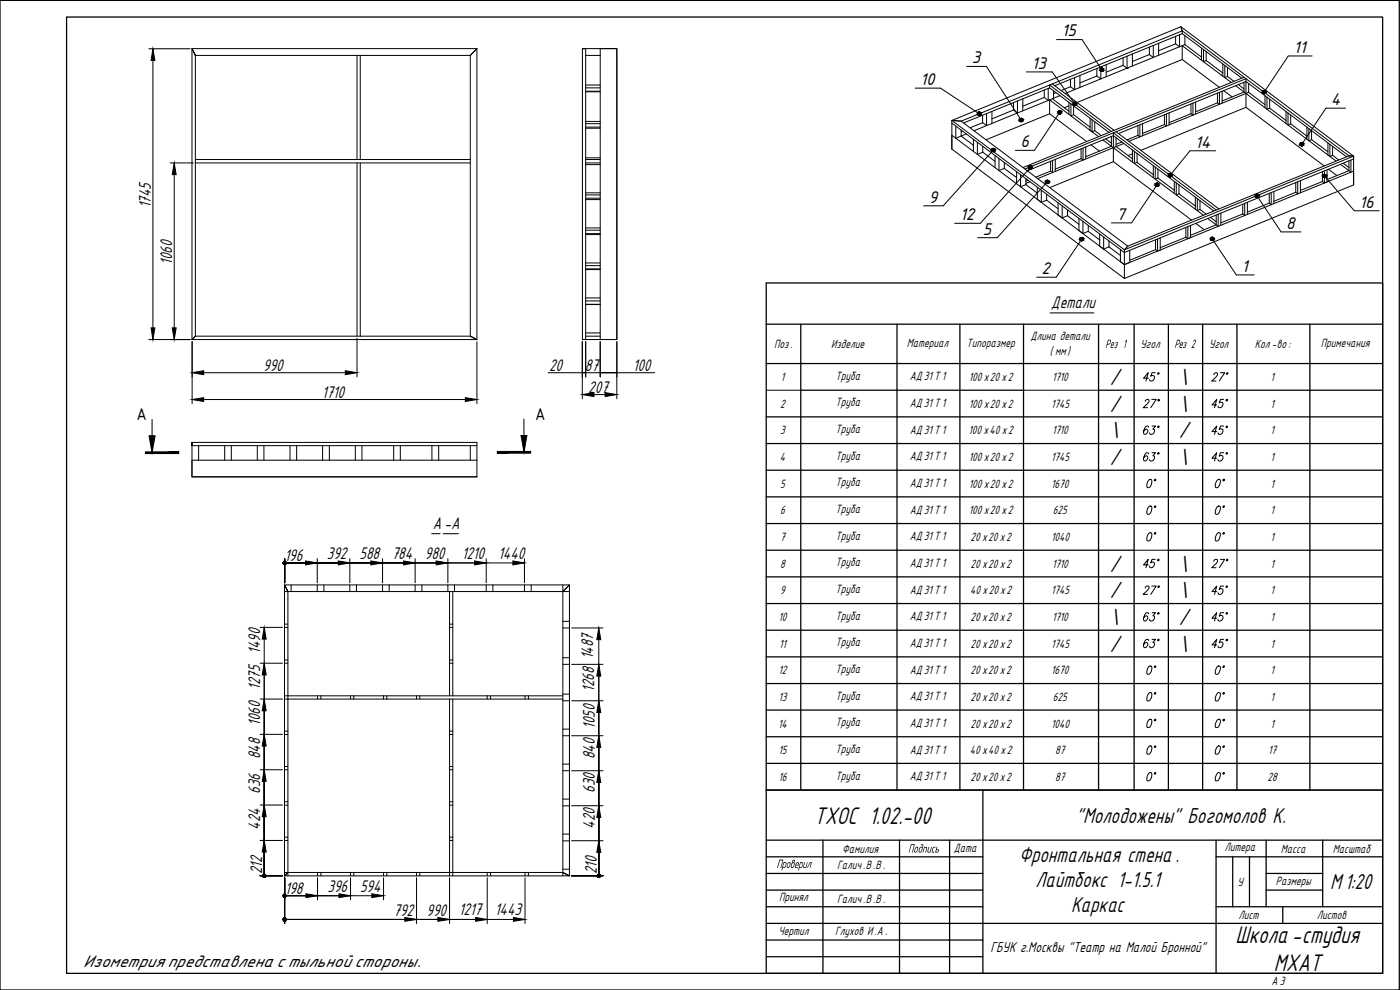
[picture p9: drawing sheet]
<svg xmlns="http://www.w3.org/2000/svg" width="420mm" height="297mm" viewBox="0 0 420 297" stroke-linecap="round" stroke-linejoin="round" font-family="sans-serif">
<defs><g id="words">
<g font-size="8">
<text x="244.3" y="247.1">ТХОС 1.02.-00</text>
<text x="370.8" y="282.9">Школа-студия</text>
<text x="382.3" y="291.2">МХАТ</text>
</g>
<g font-size="7.9">
<text x="333" y="115.5">/</text>
<text x="353.8" y="115.5">\</text>
<text x="333" y="123.5">/</text>
<text x="353.8" y="123.5">\</text>
<text x="333" y="131.5">\</text>
<text x="353.8" y="131.5">/</text>
<text x="333" y="139.5">/</text>
<text x="353.8" y="139.5">\</text>
<text x="333" y="171.5">/</text>
<text x="353.8" y="171.5">\</text>
<text x="333" y="179.5">/</text>
<text x="353.8" y="179.5">\</text>
<text x="333" y="187.5">\</text>
<text x="353.8" y="187.5">/</text>
<text x="333" y="195.5">/</text>
<text x="353.8" y="195.5">\</text>
</g>
<g font-size="7.2">
<text x="322.9" y="246.8">&quot;Молодожены&quot; Богомолов К.</text>
<text x="305.9" y="258.6">Фронтальная стена .</text>
<text x="310.8" y="266.1">Лайтбокс 1-1.5.1</text>
<text x="399.2" y="266.8">М1:20</text>
<text x="321.4" y="273.6">Каркас</text>
</g>
<g font-size="6.2">
<text x="341.8" y="115.7">45°</text>
<text x="362.3" y="115.7">27°</text>
<text x="341.8" y="139.7">63°</text>
<text x="362.7" y="139.7">45°</text>
<text x="342.9" y="163.7">0°</text>
<text x="363.4" y="163.7">0°</text>
<text x="341.8" y="187.7">63°</text>
<text x="362.7" y="187.7">45°</text>
<text x="347.8" y="211.7" transform="rotate(-90 347.8 211.7)">0°</text>
<text x="368.3" y="211.7" transform="rotate(-90 368.3 211.7)">0°</text>
<text x="347.8" y="235.7" transform="rotate(-90 347.8 235.7)">0°</text>
<text x="368.3" y="235.7" transform="rotate(-90 368.3 235.7)">0°</text>
</g>
<g font-size="5.7">
<text x="341.8" y="123.5">27°</text>
<text x="362.7" y="123.5">45°</text>
<text x="341.8" y="131.6">63°</text>
<text x="362.7" y="131.6">45°</text>
<text x="342.9" y="147.5">0°</text>
<text x="363.4" y="147.5">0°</text>
<text x="342.9" y="155.6">0°</text>
<text x="363.4" y="155.6">0°</text>
<text x="341.8" y="171.4">45°</text>
<text x="362.3" y="171.4">27°</text>
<text x="341.8" y="179.6">27°</text>
<text x="362.7" y="179.6">45°</text>
<text x="341.8" y="195.4">63°</text>
<text x="362.7" y="195.4">45°</text>
<text x="342.9" y="203.6">0°</text>
<text x="363.4" y="203.6">0°</text>
<text x="342.9" y="219.4">0°</text>
<text x="363.4" y="219.4">0°</text>
<text x="342.9" y="227.5">0°</text>
<text x="363.4" y="227.5">0°</text>
</g>
<g font-size="5.6">
<text x="45.3" y="62.5" transform="rotate(-90 45.3 62.5)">1745</text>
<text x="51.7" y="79.5" transform="rotate(-90 51.7 79.5)">1060</text>
<text x="315.5" y="92.5">Детали</text>
<text x="79" y="111.2">990</text>
<text x="164.8" y="111.2">20</text>
<text x="175.5" y="111.2">87</text>
<text x="189.9" y="111.2">100</text>
<text x="96.6" y="119.3">1710</text>
<text x="176.5" y="117.8">207</text>
<text x="129.9" y="158.7">А -А</text>
<text x="98.1" y="167.7">392</text>
<text x="107.9" y="167.7">588</text>
<text x="117.6" y="167.7">784</text>
<text x="127.5" y="167.7">980</text>
<text x="138.6" y="167.7">1210</text>
<text x="149.5" y="167.7">1440</text>
<text x="85.4" y="168.3">196</text>
<text x="78.1" y="196.2" transform="rotate(-90 78.1 196.2)">1490</text>
<text x="178.1" y="197.9" transform="rotate(-90 178.1 197.9)">1487</text>
<text x="78.1" y="207" transform="rotate(-90 78.1 207)">1275</text>
<text x="178.4" y="207.7" transform="rotate(-90 178.4 207.7)">1268</text>
<text x="78.1" y="217.9" transform="rotate(-90 78.1 217.9)">1060</text>
<text x="178.5" y="218.7" transform="rotate(-90 178.5 218.7)">1050</text>
<text x="78.1" y="227.8" transform="rotate(-90 78.1 227.8)">848</text>
<text x="178.5" y="227.8" transform="rotate(-90 178.5 227.8)">840</text>
<text x="78.1" y="238.2" transform="rotate(-90 78.1 238.2)">636</text>
<text x="178.5" y="237.9" transform="rotate(-90 178.5 237.9)">630</text>
<text x="78.1" y="248.9" transform="rotate(-90 78.1 248.9)">424</text>
<text x="178.5" y="248.6" transform="rotate(-90 178.5 248.6)">420</text>
<text x="78.7" y="262.3" transform="rotate(-90 78.7 262.3)">212</text>
<text x="179.1" y="262.4" transform="rotate(-90 179.1 262.4)">210</text>
<text x="85.5" y="268.2">198</text>
<text x="98.3" y="267.6">396</text>
<text x="108.1" y="267.6">594</text>
<text x="118.1" y="274.7">792</text>
<text x="128" y="274.7">990</text>
<text x="137.7" y="274.6">1217</text>
<text x="148.5" y="274.6">1443</text>
</g>
<g font-size="4.9">
<text x="318.6" y="11">15</text>
<text x="388.2" y="15.9">11</text>
<text x="291.6" y="19">3</text>
<text x="309.5" y="20.7">13</text>
<text x="276.1" y="25.6">10</text>
<text x="399.4" y="31.6">4</text>
<text x="306.2" y="44.2">6</text>
<text x="358.6" y="44.4">14</text>
<text x="278.7" y="60.9">9</text>
<text x="335.1" y="66">7</text>
<text x="407.9" y="62.3">16</text>
<text x="288" y="66.1">12</text>
<text x="294.9" y="70.4">5</text>
<text x="386" y="68.7">8</text>
<text x="312.6" y="82.2">2</text>
<text x="372.6" y="81.6">1</text>
<text x="160.6" y="125.9">А</text>
<text x="40.9" y="126.1">А</text>
<text x="25" y="290.1">Изометрия представлена с тыльной стороны.</text>
</g>
<text font-size="4.8" x="297.3" y="285.6">ГБУК г.Москвы &quot;Театр на Малой Бронной&quot;</text>
<g font-size="4">
<text x="232.3" y="104.4">Поз.</text>
<text x="249.5" y="104.4">Изделие</text>
<text x="272.1" y="104">Материал</text>
<text x="290.1" y="104">Типоразмер</text>
<text x="309.2" y="102.1">Длина детали</text>
<text x="315.1" y="106.5">( мм)</text>
<text x="331.7" y="104.4">Рез</text>
<text x="336.9" y="104.4">1</text>
<text x="342.3" y="104.4">Угол</text>
<text x="352.4" y="104.4">Рез 2</text>
<text x="362.8" y="104.4">Угол</text>
<text x="376.6" y="104.4">Кол-во:</text>
<text x="396.4" y="104">Примечания</text>
<text x="250.7" y="113.9">Труба</text>
<text x="234.3" y="114.3">1</text>
<text x="273" y="114.2">АД 31Т 1</text>
<text x="290.7" y="114.3">100 х20 х2</text>
<text x="315.7" y="114.3">1710</text>
<text x="381.3" y="114.3">1</text>
<text x="234.1" y="122.3">2</text>
<text x="250.7" y="121.9">Труба</text>
<text x="273" y="122.2">АД 31Т 1</text>
<text x="290.7" y="122.3">100 х20 х2</text>
<text x="315.4" y="122.3">1745</text>
<text x="381.3" y="122.3">1</text>
<text x="234.1" y="130.3">3</text>
<text x="250.7" y="129.9">Труба</text>
<text x="273" y="130.2">АД 31Т 1</text>
<text x="290.7" y="130.3">100 х40х2</text>
<text x="315.7" y="130.3">1710</text>
<text x="381.3" y="130.3">1</text>
<text x="250.7" y="138">Труба</text>
<text x="234" y="138.3">4</text>
<text x="273" y="138.1">АД 31Т 1</text>
<text x="290.7" y="138.3">100 х20 х2</text>
<text x="315.4" y="138.3">1745</text>
<text x="381.3" y="138.3">1</text>
<text x="234.1" y="146.3">5</text>
<text x="250.7" y="146">Труба</text>
<text x="273" y="146.1">АД 31Т 1</text>
<text x="290.7" y="146.3">100 х20 х2</text>
<text x="315.5" y="146.3">1670</text>
<text x="381.3" y="146.3">1</text>
<text x="234.1" y="154.3">6</text>
<text x="250.7" y="154">Труба</text>
<text x="273" y="154.1">АД 31Т 1</text>
<text x="290.7" y="154.3">100 х20 х2</text>
<text x="316" y="154.3">625</text>
<text x="381.3" y="154.3">1</text>
<text x="250.7" y="162">Труба</text>
<text x="234.1" y="162.3">7</text>
<text x="273" y="162.1">АД 31Т 1</text>
<text x="291.3" y="162.3">20 х20 х2</text>
<text x="315.4" y="162.3">1040</text>
<text x="381.3" y="162.3">1</text>
<text x="234.1" y="170.3">8</text>
<text x="250.7" y="170">Труба</text>
<text x="273" y="170.1">АД 31Т 1</text>
<text x="291.3" y="170.3">20 х20 х2</text>
<text x="315.7" y="170.3">1710</text>
<text x="381.3" y="170.3">1</text>
<text x="234.1" y="178.3">9</text>
<text x="250.7" y="178">Труба</text>
<text x="273" y="178.1">АД 31Т 1</text>
<text x="291.2" y="178.3">40 х20 х2</text>
<text x="315.4" y="178.3">1745</text>
<text x="381.3" y="178.3">1</text>
<text x="250.7" y="186">Труба</text>
<text x="233.6" y="186.3">10</text>
<text x="273" y="186.1">АД 31Т 1</text>
<text x="291.3" y="186.3">20 х20 х2</text>
<text x="315.7" y="186.3">1710</text>
<text x="381.3" y="186.3">1</text>
<text x="233.8" y="194.3">11</text>
<text x="250.7" y="194">Труба</text>
<text x="273" y="194.1">АД 31Т 1</text>
<text x="291.3" y="194.3">20 х20 х2</text>
<text x="315.4" y="194.3">1745</text>
<text x="381.3" y="194.3">1</text>
<text x="233.6" y="202.3">12</text>
<text x="250.7" y="202">Труба</text>
<text x="273" y="202.1">АД 31Т 1</text>
<text x="291.3" y="202.3">20 х20 х2</text>
<text x="315.5" y="202.3">1670</text>
<text x="381.3" y="202.3">1</text>
<text x="250.7" y="210">Труба</text>
<text x="233.6" y="210.3">13</text>
<text x="273" y="210.1">АД 31Т 1</text>
<text x="291.3" y="210.3">20 х20 х2</text>
<text x="316" y="210.3">625</text>
<text x="381.3" y="210.3">1</text>
<text x="233.5" y="218.3">14</text>
<text x="250.7" y="218">Труба</text>
<text x="273" y="218.1">АД 31Т 1</text>
<text x="291.3" y="218.3">20 х20 х2</text>
<text x="315.4" y="218.3">1040</text>
<text x="381.3" y="218.3">1</text>
<text x="233.6" y="226.3">15</text>
<text x="250.7" y="226">Труба</text>
<text x="273" y="226.1">АД 31Т 1</text>
<text x="291.1" y="226.3">40х40 х2</text>
<text x="316.7" y="226.3">87</text>
<text x="380.6" y="226.3">17</text>
<text x="250.7" y="234">Труба</text>
<text x="233.6" y="234.3">16</text>
<text x="273" y="234.1">АД 31Т 1</text>
<text x="291.3" y="234.3">20 х20 х2</text>
<text x="316.7" y="234.3">87</text>
<text x="380.4" y="234.3">28</text>
<text x="252.7" y="255.8">Фамилия</text>
<text x="272.5" y="255.8">Подпись</text>
<text x="286.3" y="255.6">Дата</text>
<text x="367.5" y="255.4">Литера</text>
<text x="384.4" y="255.8">Масса</text>
<text x="400" y="255.8">Масштаб</text>
<text x="233" y="260.4">Проверил</text>
<text x="251.2" y="260.8">Галич.В.В.</text>
<text x="371.3" y="265.8">У</text>
<text x="382.9" y="265.5">Размеры</text>
<text x="233.8" y="270.5">Принял</text>
<text x="251.2" y="270.8">Галич.В.В.</text>
<text x="371.6" y="275.8">Лист</text>
<text x="395.2" y="275.8">Листов</text>
<text x="233.6" y="280.4">Чертил</text>
<text x="250.6" y="280.4">Глухов И.А.</text>
<text x="381.6" y="295.6">А 3</text>
</g>
</g></defs>
<!-- layer: 0 -->
<g fill="none" stroke="#000" stroke-width=".3">
<path d="M57.6 14.6h85.5v87.3h-85.5zM57.6 14.6l1 2-1-2M107.1 16.6v31.3M108.1 16.6v31.3M141.1 16.6h-82.5v84.3h82.5M141.1 16.6v84.3M143.1 14.6l-2 2M174.8 14.6h1h-1v87.3h10.3v-87.3h-9.3v87.3M175.8 16.6h4.3M332 19.4v3.7M337.1 19.6l-5.1 2.1M337.1 17.3v2.3"/>
<path d="M337.1 19.6l1.1 .9M338.2 16.8v3.7M339.9 16.2v3.6M344.9 16.4l-5 2M344.9 14.1v2.3M346.1 13.6v3.7l-1.2-.9M347.7 13v3.6M352.8 13.2l-5.1 2M352.8 10.9v2.3M354 10.4v3.6l-1.2-.8M354.4 8l.4 1.3M354.4 8l-68.7 28.1"/>
<path d="M354.4 8l51.8 38.8M354.8 17.9v-4.2l14.7 11.1M354.8 10.1l-38.3 15.6M354.8 9.3l-66.3 27.1M354.8 9.3l50 37.5M354.8 10.1l17.9 13.3M354.8 17.9l11.1 8.3M354.8 9.3v.8M354.8 17.9l-31.6 12.9M355.6 13.4l5 3.7M355.6 13.4l-35.9 14.7M355.6 10.7v2.7"/>
<path d="M360.6 14.4v3.7M361.2 14.9v3.6l.8-.4M362 18.1l5 3.8M362 15.5v2.6M367 19.2v3.6M367.6 19.7v3.6l.8-.4M175.8 26.4h4.3M175.8 25.5h4.3M175.8 27.5h4.3M175.8 36.4h4.3M175.8 38.5h4.3M175.8 27.4h4.3"/>
<path d="M175.8 37.1h4.3M175.8 38.1h4.3M285.7 36.1v8.6l51.7 38.9M285.7 36.1l2.8 .3M285.7 36.9l51.7 38.9 68.8-28.1M285.7 36.1l51.7 38.9M286.9 37.8v3.7l3.1-1.3M288.5 36.4l50 37.5M288.5 39.1v1.7l3.6 2.8M288.8 39.3l-.3 .1M294.9 36.8l-3.8 1.5M294.9 34.6v2.2"/>
<path d="M296.1 34.1v3.6l-1.2-.9M297.7 33.4v3.6M304.2 33l-6.5 2.7M304.2 30.8v2.2M305.4 30.3v3.6l-1.2-.9M307 29.6v3.7M313.4 29.2l-6.4 2.7M313.4 27v2.2M314.6 26.5v3.6l-1.2-.9M315 26.4l-25.8 10.5M315 26.4l17.8 13.3M315 34.1v-4.1l14.7 11"/>
<path d="M315 26.4v-.9l18.5 13.9M315 34.1l-19.1 7.8M315 34.1l11.1 8.3M315.8 25.2l18.5 13.9M315.8 29.6l5 3.8M316.2 27.2v2.3M316.9 27.8l-.7 .3M318.1 28.7l-25.8 10.5M320.8 30.7v3.6M320.8 31.8l-1.4 .5M321.3 26l-2.8 1.2M321.3 23.8v2.2"/>
<path d="M321.4 31.1v3.6l.8-.3M322.2 31.7v2.7M322.2 34.4l5 3.8M322.5 23.3v3.6l-1.2-.9M324.1 22.6v3.7M327.2 35.5v3.6l.5 .4M327.7 35.9v3.6M328.5 36.5v2.7M328.5 39.2l-.8 .3M328.5 39.2l2 1.5M329.2 22.8l-5.1 2.1M329.2 20.6v2.2"/>
<path d="M330.4 20.1v3.6l-1.2-.9M334.9 39.5l30.9 23.2M338.2 20.5h.1M341.5 37.7v2.9M342.1 37.5v3.5l-.6-.4M342.9 37.1v3.7M349.5 34.4v3M349.5 37.4l-6.6 2.6M350.1 34.2v3.6l-.6-.4M350.9 33.9v3.6M357.4 31.2v2.9M357.4 34.1l-6.5 2.7"/>
<path d="M358 30.9v3.7l-.6-.5M358.8 30.6v3.6M365.4 27.9v2.9M365.4 30.8l-6.6 2.8M366 27.7v3.6l-.6-.5M366.8 27.4v3.6M367.2 27.2l2.6 1.9M368.4 22.9l1.9 1.5M368.4 20.3v2.6M370.8 25.7l30.2 22.6M371.6 25.4l1.7 1.3M373.3 23.2l-66.3 27.1"/>
<path d="M373.3 24.7v2.9l-6.5 2.7M373.9 32.2v-8.6l-66.3 27.1M373.9 32.2l23.5 17.6M373.9 32.2l-31.5 12.9M374.7 27.7l4.9 3.7M374.7 25v2.7M374.7 27.7l-35.9 14.7M379.6 28.7v3.6M380.2 29.2v3.6l.8-.3M381 32.5l5 3.6M381 29.7v2.8M386 33.4v3.7"/>
<path d="M386.5 33.9v3.6l.8-.3M387.3 37.2l4.9 3.6M387.3 34.5v2.7M392.2 38.1v3.7M392.8 38.6v3.6l.8-.3M393.6 39.2v2.7M58.6 47.9h82.5M58.6 48.9h82.5M107.1 48.9v52M108.1 48.9v52M175.8 47.9h4.3M175.8 48.9h4.3"/>
<path d="M175.8 47.4h4.3M175.8 49.4h4.3M175.8 57.9h4.3M175.8 59.9h4.3M175.8 58.5h4.3M175.8 59.5h4.3M285.7 40.6l51.7 38.8M292.1 41.8v3.7M292.1 43.5h.1M293.3 42.7v3.6l1.6-.6M294.9 45.7l3.7 2.7M294.9 43.9v1.8"/>
<path d="M298.6 46.7v3.6M299.8 47.6v3.6l1.6-.7M301.4 50.5l3.7 2.8M301.4 48.8v1.7M305.1 51.5v3.6M306.3 52.4v3.6l1.6-.6M307.9 53.6v1.8M307.9 55.4l3.4 2.5M308.3 51.3l25.8-10.6 30.2 22.6M308.5 54.1l-.6 .2M309.1 54.6l-1.2 .4M311.3 56.2v3.6"/>
<path d="M311.3 57.8l-.1 .1M312.5 57.1v3.6l1.6-.6M314.1 58.3v1.8M315.3 48.4v2.9M315.3 51.3l-4.4 1.9M315.9 48.2v3.6l-.6-.5M316.7 47.8v3.6M324.4 44.6v3M324.4 47.6l-7.7 3.1M325 44.4v3.6l-.6-.4M325.8 44.1v3.6M327.4 43.5l2.5 1.8"/>
<path d="M331 42l30.1 22.6M331.8 41.6l1.7 1.4M333.5 40.9v3l-7.7 3.1M334.1 48.5v-8.6l30.9 23.1M334.1 48.5l23.5 17.5M334.1 48.5l-19.1 7.8M334.9 41.3v2.7l5 3.7M335.7 40.1l38.2-15.6 30.2 22.6M336.7 42.6l-1.8 .7M337.3 43l-25.9 10.6M339.9 45v3.6M339.9 46.2l-1.4 .5"/>
<path d="M340.4 45.4v3.7l.8-.4M341.2 46v2.7M341.2 48.7l4.9 3.7M341.5 40.6l-3.3 1.4M346.1 49.7v3.6M346.7 50.2v3.5l.8-.3M347.5 50.7v2.7M347.5 53.4l4.9 3.7M352.4 54.4v3.6M353 54.8v3.7l.8-.3M353.8 55.4v2.8M353.8 58.2l4.9 3.6"/>
<path d="M358.7 59.1v3.6M359.3 59.5v3.7l.8-.3M380.9 58v2.9M381.5 57.8v3.6l-.6-.5M382.3 57.5v3.6M388.9 54.8v2.9M388.9 57.7l-6.6 2.7M389.5 54.5v3.7l-.6-.5M390.3 54.2v3.6M393.6 41.9l4.9 3.6M396.9 51.5v3M396.9 54.5l.6 .4"/>
<path d="M396.9 54.5l-6.6 2.6M397.5 51.3v3.6M398.3 51v3.6l-.8 .3M398.5 42.9v3.6M398.7 50.8l2.5 1.9M399.1 43.3v3.6l.8-.3M399.9 46.6l1.9 1.4M399.9 43.9v2.7M403.1 49l1.7 1.3M404.8 46.8h1.4M404.8 46.8l-66.3 27.1M404.8 48.3v2.9l-6.5 2.7"/>
<path d="M405.4 48v3.6l-3.1-2.3M406.2 46.8v8.7l-68.8 28.1M406.2 51.3l-68.8 28.1M406.2 46.8l-68.8 28.2M175.8 68.4h4.3M175.8 70.4h4.3M175.8 78.9h4.3M175.8 69.1h4.3M175.8 70.1h4.3M175.8 79.7h4.3M314.1 60.1l3.4 2.5M317.5 60.9v3.6l1.3 .9"/>
<path d="M318.8 61.8v3.6M320.4 63v1.7M320.4 64.7l-1.6 .7M320.4 64.7l3.4 2.6M323.8 65.6v3.6M325 66.4v3.6l1.6-.6M326.6 69.4l3.4 2.6M326.6 67.6v1.8M330 70.2v3.7M331.2 71.1v3.6l1.6-.6M332.8 72.3v1.8M332.8 74.1l3.5 2.6"/>
<path d="M336.3 74.9v3.6M337.4 75v8.6M338.5 73.9l-1.1 1.1M339 75.1v3.6l-1.6 .7M346.8 72v2.9M346.8 74.9l.6 .4M346.8 74.9l-7.7 3.1M347.4 71.7v3.6M348.2 71.4v3.6l-.8 .3M355.9 68.3v2.9M355.9 71.2l.6 .4M355.9 71.2l-7.7 3.1"/>
<path d="M356.5 68v3.6M357.3 67.7v3.6l-.8 .3M358.9 67l2.5 1.9M360.1 60.2v2.7M360.1 62.9l1.8 1.3M363.3 65.2l1.7 1.3M365 64.5v3l-7.7 3.1M365.6 64.3v3.6l-3.1-2.3M366.4 64v3.6M373 61.3v2.9M373 64.2l-6.6 2.7M373.5 61v3.7l-.5-.5"/>
<path d="M374.4 60.7v3.6M380.9 60.9l-6.5 2.8M175.8 99.9h4.3M175.8 80.9h4.3M175.8 89.4h4.3M175.8 91.4h4.3M175.8 80.7h4.3M175.8 90.3h4.3M175.8 91.3h4.3M58.6 100.9l-1 1M141.1 100.9l2 1-2-1M175.8 100.9h4.3"/>
<path d="M180.1 101.9v-87.3h5v87.3M45.6 125.8v10M57.6 132.7v1v-1h85.5v10.4M59.6 133.7v4.4M67.4 133.7v4.4M69.4 133.7v4.4M77.2 133.7v4.4M79.2 133.7v4.4M87 133.7v4.4M89 133.7v4.4M96.8 133.7v4.4M98.8 133.7v4.4"/>
<path d="M106.6 133.7v4.4M108.6 133.7v4.4M118.2 133.7v4.4M120.1 133.7v4.4M129.6 133.7v4.4M131.7 133.7v4.4M141.1 133.7v4.4M143.1 133.7h-85.5v9.4h85.5M143.1 138.1h-85.5v5h85.5M157.2 125.7l.1 10M85.4 175.5h85.5v87.3h-85.5zM85.4 175.5l1 2-1-2"/>
<path d="M85.4 177.5h85.5M86.4 177.5v84.3h82.5M87.4 175.5v2M95.2 175.5v2M97.2 175.5v2M105 175.5v2M107 175.5v2M114.8 175.5v2M116.8 175.5v2M124.6 175.5v2M126.6 175.5v2M129.5 160.1h2.6"/>
<path d="M133 160.1h2M134.4 175.5v2M134.9 177.5v31.3h-49.5M135 160.1h2.6M135.9 177.5v31.3M136.4 175.5v2M145.9 175.5v2M147.9 175.5v2M157.4 175.5v2M159.4 175.5v2M168.9 175.5v87.3M170.9 175.5l-2 2"/>
<path d="M85.4 198h1M85.4 199h1M85.4 187.3h1M85.4 188.2h1M134.9 198h1M134.9 199h1M134.9 187.3h1M134.9 188.2h1M168.9 197.3h2M168.9 199.3h2M168.9 186.4h2M168.9 188.4h2"/>
<path d="M85.4 209.7h49.5v53.1M85.4 219.4h1M95.3 208.8v.9M96.3 208.8v.9M105.2 208.8v.9M106.2 208.8v.9M115.1 208.8v.9M116.1 208.8v.9M125 208.8v.9M126 208.8v.9M134.9 219.4h1M134.9 208.8h34"/>
<path d="M134.9 209.7h34M135.9 209.7v53.1M146.2 208.8v.9M147.2 208.8v.9M157.6 208.8v.9M158.6 208.8v.9M168.9 218.8h2M168.9 208.3h2M168.9 210.3h2M85.4 230h1M85.4 231h1M85.4 220.4h1"/>
<path d="M134.9 230h1M134.9 231h1M134.9 220.4h1M168.9 239.8h2M168.9 229.3h2M168.9 231.3h2M168.9 220.8h2M85.4 251.2h1M85.4 252.2h1M85.4 240.6h1M85.4 241.6h1M134.9 251.2h1"/>
<path d="M134.9 252.2h1M134.9 240.6h1M134.9 241.6h1M168.9 250.3h2M168.9 252.3h2M168.9 241.8h2M85.4 261.8h1v1M86.4 261.8l-1 1M95.3 261.8v1M96.3 261.8v1M105.2 261.8v1M106.2 261.8v1"/>
<path d="M115.1 261.8v1M116.1 261.8v1M125 261.8v1M126 261.8v1M146.2 261.8v1M147.2 261.8v1M157.6 261.8v1M158.6 261.8v1M168.9 261.8l2 1-2-1M168.9 260.8h2"/>
</g>
<g fill="none" stroke="#000" stroke-width=".38">
<path d="M0 .1h419.9v296.9h-419.9zM20 5.1h395v286.9h-395zM230 237.1h185v54.9h-185zM295 237.1v54.9M230 252.1h185M230 257.1h65M247 252.1v39.9M270 252.1v39.9M285 252.1v39.9M365 257.1h50M365 252.1v39.9M370 257.1v15"/>
<path d="M375 257.1v15M380 252.1v20M397 252.1v20M230 262.1h65M230 267.1h65M230 272.1h65M230 277.1h185M365 272.1h50M380 262.1h17M380 267.1h17M385 272.1v5M230 282.1h65"/>
<path d="M230 287h65"/>
</g>
<g fill="#000">
<path d="M241.4 258.7l.2 .1-.3 1.3 .5 .1 .6-1.5-.5 1.7-.9-.1zM243 258.8l.6-.1-.4 1.7-.2-.1 .4-1.4h-.2l-1 1.5zM278.6 254.2l.2-.1-.3 1.4 .6 .1 .3-1.4 .3-.1-.6 1.7h-.6l-.2-.2zM280 254.3l.2-.2h.6l-.1 .2-.6 .2-.2 1 .4 .1v.2l-.6-.2z"/>
<path d="M240.1 258.8l.7-.1 .2 .5-.3 1-.8 .2-.4 .8zM240.3 258.9l-.4 1.3 .7-.2 .2-1z"/>
<path d="M281.1 254.1h.2l-.2 .7h.5l.2 .5-.4 .5h-.7zM281.1 255l-.2 .6 .6-.1 .1-.3z"/>
</g>
<g fill="none" stroke="#000" stroke-width=".3">
<path d="M44.7 14.6h12.3M45.9 18.1v80.3M51.1 48.9h6.9M52.3 52.4v46M44.7 101.9h12.3M57.7 102.5v18.6M61.1 119.9h78.6M61.1 111.8h42.5M107.1 101.5v11.6M143.1 102.5v18.6M164.5 111.8h10.3M174.8 102.5v17.2"/>
<path d="M175.8 111.8h-1h1M175.8 111.8h4.3M175.8 102.5v10.6M178.3 118.4h3.3M180.1 102.5v10.6M185.1 111.8h-5h5M185.1 111.8h11.4M185.1 102.5v17.2M85.4 167.6v7.3M85.4 168.9h68.5M95.2 167.6v7.3M105 167.6v7.3"/>
<path d="M114.8 167.6v7.3M124.6 167.6v7.3M134.4 167.6v7.3M145.9 167.6v7.3M157.4 167.6v7.3M78.1 199h6.7M78.1 188.2h6.7M79.3 191.8v70.9M171.5 199.3h9.5M171.6 188.4h9.4M179.7 191.9v70.8M78.1 209.7h6.7"/>
<path d="M171.6 210.3h9.4M78.1 231h6.7M78.1 220.3h6.7M171.5 231.3h9.5M171.5 220.8h9.5M78.1 252.2h6.7M78.1 241.5h6.7M171.5 252.3h9.5M171.5 241.8h9.5M78.1 262.7h6.7M85.4 263.4v13.7M85.4 268.8h26.2"/>
<path d="M85.4 275.9h68.7M95.3 263.4v6.6M105.2 263.4v6.6M115.1 263.4v6.6M125 263.4v13.7M134.9 263.4v13.7M146.2 263.4v13.7M157.6 263.4v13.7M171.5 262.7h9.5"/>
</g>
<g fill="#000" stroke="#000" stroke-width=".3">
<path d="M45.9 14.6l.6 3.5h-1.2zM52.3 48.9l.6 3.5h-1.2zM45.3 98.4h1.2l-.6 3.5zM51.7 98.4h1.2l-.6 3.5zM57.7 119.9l3.4-.6v1.2zM57.7 111.8l3.4-.6v1.2zM103.6 111.2l3.5 .6-3.5 .6zM139.7 119.3l3.4 .6-3.4 .6zM174.8 118.4l3.5-.6v1.2zM181.6 117.8l3.5 .6-3.5 .6zM91.7 168.3l3.5 .6-3.5 .6zM101.5 168.3l3.5 .6-3.5 .6z"/>
<path d="M111.3 168.3l3.5 .6-3.5 .6zM121.1 168.3l3.5 .6-3.5 .6zM130.9 168.3l3.5 .6-3.5 .6zM142.4 168.3l3.5 .6-3.5 .6zM153.9 168.3l3.5 .6-3.5 .6zM79.3 188.2l.6 3.6h-1.2zM179.7 188.4l.6 3.5h-1.2zM79.3 209.7l.6 3.6h-1.2zM79.3 199l.6 3.5h-1.2zM179.7 210.3l.6 3.5h-1.2zM179.7 199.3l.6 3.5h-1.2zM79.3 231l.6 3.4h-1.2z"/>
<path d="M79.3 220.3l.6 3.5h-1.2zM179.7 231.3l.6 3.5h-1.2zM179.7 220.8l.6 3.5h-1.2zM79.3 252.2l.6 3.4h-1.2zM79.3 241.5l.6 3.6h-1.2zM179.7 252.3l.6 3.5h-1.2zM179.7 241.8l.6 3.5h-1.2zM91.8 268.2l3.5 .6-3.5 .5zM101.7 268.2l3.5 .6-3.5 .5zM111.6 268.2l3.5 .6-3.5 .5zM121.5 275.3l3.5 .6-3.5 .5zM131.4 275.3l3.5 .6-3.5 .5z"/>
<path d="M142.7 275.3l3.5 .6-3.5 .5zM154.1 275.3l3.5 .6-3.5 .5z"/>
</g>
<!-- layer: 0 -->
<g fill="#000" stroke="#000" stroke-width=".3">
<path d="M44.7 130.8h1.8zM44.7 130.8h1.8l-.9 5z"/>
<path d="M43.6 136.1h10v-.5zM43.6 135.6h10l-10 .5z"/>
<path d="M149.3 135.5v.5l10-.5zM149.3 136l10-.5v.5z"/>
<path d="M156.4 130.7h1.7zM156.4 130.7h1.7l-.8 5z"/>
<path d="M85 168.9v.2l.4-.2zM85 169.1l.4-.2-.2 .4zM85.4 168.9l-.2 .4h.2z"/>
<path d="M85 168.9v.2l.4-.2zM85 169.1l.4-.2-.2 .4zM85.4 168.9l-.2 .4h.2z"/>
<path d="M85 168.9v.2l.4-.2zM85 169.1l.4-.2-.2 .4zM85.4 168.9l-.2 .4h.2z"/>
<path d="M85 168.9v.2l.4-.2zM85 169.1l.4-.2-.2 .4zM85.4 168.9l-.2 .4h.2z"/>
<path d="M85 168.9v.2l.4-.2zM85 169.1l.4-.2-.2 .4zM85.4 168.9l-.2 .4h.2z"/>
<path d="M85 168.9v.2l.4-.2zM85 169.1l.4-.2-.2 .4zM85.4 168.9l-.2 .4h.2z"/>
<path d="M85 168.9v.2l.4-.2zM85 169.1l.4-.2-.2 .4zM85.4 168.9l-.2 .4h.2z"/>
<path d="M85.4 168.9v.4h.2zM85.4 168.9l.4 .2-.2 .2zM85.4 168.9l.4 .2 .1-.2z"/>
<path d="M85.2 168.5l.2 .4v-.4zM85.2 168.5l.2 .4-.4-.2zM85 168.7v.2h.4z"/>
<path d="M85.4 168.9v.4h.2zM85.4 168.9l.4 .2-.2 .2zM85.4 168.9l.4 .2 .1-.2z"/>
<path d="M85.2 168.5l.2 .4v-.4zM85.2 168.5l.2 .4-.4-.2zM85 168.7v.2h.4z"/>
<path d="M85.4 168.9v.4h.2zM85.4 168.9l.4 .2-.2 .2zM85.4 168.9l.4 .2 .1-.2z"/>
<path d="M85.2 168.5l.2 .4v-.4zM85.2 168.5l.2 .4-.4-.2zM85 168.7v.2h.4z"/>
<path d="M85.4 168.9v.4h.2zM85.4 168.9l.4 .2-.2 .2zM85.4 168.9l.4 .2 .1-.2z"/>
<path d="M85.2 168.5l.2 .4v-.4zM85.2 168.5l.2 .4-.4-.2zM85 168.7v.2h.4z"/>
<path d="M85.4 168.9v.4h.2zM85.4 168.9l.4 .2-.2 .2zM85.4 168.9l.4 .2 .1-.2z"/>
<path d="M85.2 168.5l.2 .4v-.4zM85.2 168.5l.2 .4-.4-.2zM85 168.7v.2h.4z"/>
<path d="M85.4 168.9v.4h.2zM85.4 168.9l.4 .2-.2 .2zM85.4 168.9l.4 .2 .1-.2z"/>
<path d="M85.2 168.5l.2 .4v-.4zM85.2 168.5l.2 .4-.4-.2zM85 168.7v.2h.4z"/>
<path d="M85.4 168.9v.4h.2zM85.4 168.9l.4 .2-.2 .2zM85.4 168.9l.4 .2 .1-.2z"/>
<path d="M85.2 168.5l.2 .4v-.4zM85.2 168.5l.2 .4-.4-.2zM85 168.7v.2h.4z"/>
<path d="M85.4 168.9h.5l-.1-.2zM85.6 168.5l.2 .2-.4 .2zM85.4 168.5v.4l.2-.4z"/>
<path d="M85.4 168.9h.5l-.1-.2zM85.6 168.5l.2 .2-.4 .2zM85.4 168.5v.4l.2-.4z"/>
<path d="M85.4 168.9h.5l-.1-.2zM85.6 168.5l.2 .2-.4 .2zM85.4 168.5v.4l.2-.4z"/>
<path d="M85.4 168.9h.5l-.1-.2zM85.6 168.5l.2 .2-.4 .2zM85.4 168.5v.4l.2-.4z"/>
<path d="M85.4 168.9h.5l-.1-.2zM85.6 168.5l.2 .2-.4 .2zM85.4 168.5v.4l.2-.4z"/>
<path d="M85.4 168.9h.5l-.1-.2zM85.6 168.5l.2 .2-.4 .2zM85.4 168.5v.4l.2-.4z"/>
<path d="M85.4 168.9h.5l-.1-.2zM85.6 168.5l.2 .2-.4 .2zM85.4 168.5v.4l.2-.4z"/>
<path d="M78.9 262.7v.3l.4-.3zM78.9 263l.4-.3-.2 .4zM79.3 262.7l-.2 .4 .2 .1z"/>
<path d="M78.9 262.7v.3l.4-.3zM78.9 263l.4-.3-.2 .4zM79.3 262.7l-.2 .4 .2 .1z"/>
<path d="M78.9 262.7v.3l.4-.3zM78.9 263l.4-.3-.2 .4zM79.3 262.7l-.2 .4 .2 .1z"/>
<path d="M78.9 262.7v.3l.4-.3zM78.9 263l.4-.3-.2 .4zM79.3 262.7l-.2 .4 .2 .1z"/>
<path d="M78.9 262.7v.3l.4-.3zM78.9 263l.4-.3-.2 .4zM79.3 262.7l-.2 .4 .2 .1z"/>
<path d="M78.9 262.7v.3l.4-.3zM78.9 263l.4-.3-.2 .4zM79.3 262.7l-.2 .4 .2 .1z"/>
<path d="M78.9 262.7v.3l.4-.3zM78.9 263l.4-.3-.2 .4zM79.3 262.7l-.2 .4 .2 .1z"/>
<path d="M79.3 262.7v.5l.2-.1zM79.3 262.7l.4 .3-.2 .1zM79.3 262.7l.4 .3v-.3z"/>
<path d="M79.1 262.4l.2 .3v-.4zM78.9 262.5l.2-.1 .2 .3zM78.9 262.5v.2h.4z"/>
<path d="M79.3 262.7v.5l.2-.1zM79.3 262.7l.4 .3-.2 .1zM79.3 262.7l.4 .3v-.3z"/>
<path d="M79.1 262.4l.2 .3v-.4zM78.9 262.5l.2-.1 .2 .3zM78.9 262.5v.2h.4z"/>
<path d="M79.3 262.7v.5l.2-.1zM79.3 262.7l.4 .3-.2 .1zM79.3 262.7l.4 .3v-.3z"/>
<path d="M79.1 262.4l.2 .3v-.4zM78.9 262.5l.2-.1 .2 .3zM78.9 262.5v.2h.4z"/>
<path d="M79.3 262.7v.5l.2-.1zM79.3 262.7l.4 .3-.2 .1zM79.3 262.7l.4 .3v-.3z"/>
<path d="M79.1 262.4l.2 .3v-.4zM78.9 262.5l.2-.1 .2 .3zM78.9 262.5v.2h.4z"/>
<path d="M79.3 262.7v.5l.2-.1zM79.3 262.7l.4 .3-.2 .1zM79.3 262.7l.4 .3v-.3z"/>
<path d="M79.1 262.4l.2 .3v-.4zM78.9 262.5l.2-.1 .2 .3zM78.9 262.5v.2h.4z"/>
<path d="M79.3 262.7v.5l.2-.1zM79.3 262.7l.4 .3-.2 .1zM79.3 262.7l.4 .3v-.3z"/>
<path d="M79.1 262.4l.2 .3v-.4zM78.9 262.5l.2-.1 .2 .3zM78.9 262.5v.2h.4z"/>
<path d="M79.3 262.7v.5l.2-.1zM79.3 262.7l.4 .3-.2 .1zM79.3 262.7l.4 .3v-.3z"/>
<path d="M79.1 262.4l.2 .3v-.4zM78.9 262.5l.2-.1 .2 .3zM78.9 262.5v.2h.4z"/>
<path d="M79.3 262.7h.4v-.2zM79.5 262.4l.2 .1-.4 .2zM79.3 262.3v.4l.2-.3z"/>
<path d="M79.3 262.7h.4v-.2zM79.5 262.4l.2 .1-.4 .2zM79.3 262.3v.4l.2-.3z"/>
<path d="M79.3 262.7h.4v-.2zM79.5 262.4l.2 .1-.4 .2zM79.3 262.3v.4l.2-.3z"/>
<path d="M79.3 262.7h.4v-.2zM79.5 262.4l.2 .1-.4 .2zM79.3 262.3v.4l.2-.3z"/>
<path d="M79.3 262.7h.4v-.2zM79.5 262.4l.2 .1-.4 .2zM79.3 262.3v.4l.2-.3z"/>
<path d="M79.3 262.7h.4v-.2zM79.5 262.4l.2 .1-.4 .2zM79.3 262.3v.4l.2-.3z"/>
<path d="M79.3 262.7h.4v-.2zM79.5 262.4l.2 .1-.4 .2zM79.3 262.3v.4l.2-.3z"/>
<path d="M85 268.8v.2l.4-.2zM85 269l.4-.2-.2 .3zM85.4 268.8l-.2 .3 .2 .1z"/>
<path d="M85 268.8v.2l.4-.2zM85 269l.4-.2-.2 .3zM85.4 268.8l-.2 .3 .2 .1z"/>
<path d="M85 268.8v.2l.4-.2zM85 269l.4-.2-.2 .3zM85.4 268.8l-.2 .3 .2 .1z"/>
<path d="M85 275.9v.2l.4-.2zM85 276.1l.4-.2-.2 .4zM85.4 275.9l-.2 .4h.2z"/>
<path d="M85 275.9v.2l.4-.2zM85 276.1l.4-.2-.2 .4zM85.4 275.9l-.2 .4h.2z"/>
<path d="M85 275.9v.2l.4-.2zM85 276.1l.4-.2-.2 .4zM85.4 275.9l-.2 .4h.2z"/>
<path d="M85 275.9v.2l.4-.2zM85 276.1l.4-.2-.2 .4zM85.4 275.9l-.2 .4h.2z"/>
<path d="M85.4 268.8v.4l.2-.1zM85.4 268.8l.4 .2-.2 .1zM85.4 268.8l.4 .2 .1-.2z"/>
<path d="M85.2 268.4l.2 .4v-.5zM85.2 268.4l.2 .4-.4-.3zM85 268.5v.3h.4z"/>
<path d="M85.4 268.8v.4l.2-.1zM85.4 268.8l.4 .2-.2 .1zM85.4 268.8l.4 .2 .1-.2z"/>
<path d="M85.2 268.4l.2 .4v-.5zM85.2 268.4l.2 .4-.4-.3zM85 268.5v.3h.4z"/>
<path d="M85.4 268.8v.4l.2-.1zM85.4 268.8l.4 .2-.2 .1zM85.4 268.8l.4 .2 .1-.2z"/>
<path d="M85.2 268.4l.2 .4v-.5zM85.2 268.4l.2 .4-.4-.3zM85 268.5v.3h.4z"/>
<path d="M85.4 275.9v.4h.2zM85.4 275.9l.4 .2-.2 .2zM85.4 275.9l.4 .2 .1-.2z"/>
<path d="M85.2 275.5l.2 .4v-.5zM85.2 275.5l.2 .4-.4-.3zM85 275.6v.3h.4z"/>
<path d="M85.4 275.9v.4h.2zM85.4 275.9l.4 .2-.2 .2zM85.4 275.9l.4 .2 .1-.2z"/>
<path d="M85.2 275.5l.2 .4v-.5zM85.2 275.5l.2 .4-.4-.3zM85 275.6v.3h.4z"/>
<path d="M85.4 275.9v.4h.2zM85.4 275.9l.4 .2-.2 .2zM85.4 275.9l.4 .2 .1-.2z"/>
<path d="M85.2 275.5l.2 .4v-.5zM85.2 275.5l.2 .4-.4-.3zM85 275.6v.3h.4z"/>
<path d="M85.4 275.9v.4h.2zM85.4 275.9l.4 .2-.2 .2zM85.4 275.9l.4 .2 .1-.2z"/>
<path d="M85.2 275.5l.2 .4v-.5zM85.2 275.5l.2 .4-.4-.3zM85 275.6v.3h.4z"/>
<path d="M85.4 268.8h.5l-.1-.3zM85.6 268.4l.2 .1-.4 .3zM85.4 268.3v.5l.2-.4z"/>
<path d="M85.4 268.8h.5l-.1-.3zM85.6 268.4l.2 .1-.4 .3zM85.4 268.3v.5l.2-.4z"/>
<path d="M85.4 268.8h.5l-.1-.3zM85.6 268.4l.2 .1-.4 .3zM85.4 268.3v.5l.2-.4z"/>
<path d="M85.4 275.9h.5l-.1-.3zM85.6 275.5l.2 .1-.4 .3zM85.4 275.4v.5l.2-.4z"/>
<path d="M85.4 275.9h.5l-.1-.3zM85.6 275.5l.2 .1-.4 .3zM85.4 275.4v.5l.2-.4z"/>
<path d="M85.4 275.9h.5l-.1-.3zM85.6 275.5l.2 .1-.4 .3zM85.4 275.4v.5l.2-.4z"/>
<path d="M85.4 275.9h.5l-.1-.3zM85.6 275.5l.2 .1-.4 .3zM85.4 275.4v.5l.2-.4z"/>
<path d="M179.3 262.7v.3l.4-.3zM179.3 263l.4-.3-.2 .4zM179.7 262.7l-.2 .4 .2 .1z"/>
<path d="M179.3 262.7v.3l.4-.3zM179.3 263l.4-.3-.2 .4zM179.7 262.7l-.2 .4 .2 .1z"/>
<path d="M179.3 262.7v.3l.4-.3zM179.3 263l.4-.3-.2 .4zM179.7 262.7l-.2 .4 .2 .1z"/>
<path d="M179.3 262.7v.3l.4-.3zM179.3 263l.4-.3-.2 .4zM179.7 262.7l-.2 .4 .2 .1z"/>
<path d="M179.3 262.7v.3l.4-.3zM179.3 263l.4-.3-.2 .4zM179.7 262.7l-.2 .4 .2 .1z"/>
<path d="M179.3 262.7v.3l.4-.3zM179.3 263l.4-.3-.2 .4zM179.7 262.7l-.2 .4 .2 .1z"/>
<path d="M179.3 262.7v.3l.4-.3zM179.3 263l.4-.3-.2 .4zM179.7 262.7l-.2 .4 .2 .1z"/>
<path d="M179.7 262.7v.5l.2-.1zM179.7 262.7l.4 .3-.2 .1zM179.7 262.7l.4 .3v-.3z"/>
<path d="M179.5 262.4l.2 .3v-.4zM179.3 262.5l.2-.1 .2 .3zM179.3 262.5v.2h.4z"/>
<path d="M179.7 262.7v.5l.2-.1zM179.7 262.7l.4 .3-.2 .1zM179.7 262.7l.4 .3v-.3z"/>
<path d="M179.5 262.4l.2 .3v-.4zM179.3 262.5l.2-.1 .2 .3zM179.3 262.5v.2h.4z"/>
<path d="M179.7 262.7v.5l.2-.1zM179.7 262.7l.4 .3-.2 .1zM179.7 262.7l.4 .3v-.3z"/>
<path d="M179.5 262.4l.2 .3v-.4zM179.3 262.5l.2-.1 .2 .3zM179.3 262.5v.2h.4z"/>
<path d="M179.7 262.7v.5l.2-.1zM179.7 262.7l.4 .3-.2 .1zM179.7 262.7l.4 .3v-.3z"/>
<path d="M179.5 262.4l.2 .3v-.4zM179.3 262.5l.2-.1 .2 .3zM179.3 262.5v.2h.4z"/>
<path d="M179.7 262.7v.5l.2-.1zM179.7 262.7l.4 .3-.2 .1zM179.7 262.7l.4 .3v-.3z"/>
<path d="M179.5 262.4l.2 .3v-.4zM179.3 262.5l.2-.1 .2 .3zM179.3 262.5v.2h.4z"/>
<path d="M179.7 262.7v.5l.2-.1zM179.7 262.7l.4 .3-.2 .1zM179.7 262.7l.4 .3v-.3z"/>
<path d="M179.5 262.4l.2 .3v-.4zM179.3 262.5l.2-.1 .2 .3zM179.3 262.5v.2h.4z"/>
<path d="M179.7 262.7v.5l.2-.1zM179.7 262.7l.4 .3-.2 .1zM179.7 262.7l.4 .3v-.3z"/>
<path d="M179.5 262.4l.2 .3v-.4zM179.3 262.5l.2-.1 .2 .3zM179.3 262.5v.2h.4z"/>
<path d="M179.7 262.7h.4v-.2zM179.9 262.4l.2 .1-.4 .2zM179.7 262.3v.4l.2-.3z"/>
<path d="M179.7 262.7h.4v-.2zM179.9 262.4l.2 .1-.4 .2zM179.7 262.3v.4l.2-.3z"/>
<path d="M179.7 262.7h.4v-.2zM179.9 262.4l.2 .1-.4 .2zM179.7 262.3v.4l.2-.3z"/>
<path d="M179.7 262.7h.4v-.2zM179.9 262.4l.2 .1-.4 .2zM179.7 262.3v.4l.2-.3z"/>
<path d="M179.7 262.7h.4v-.2zM179.9 262.4l.2 .1-.4 .2zM179.7 262.3v.4l.2-.3z"/>
<path d="M179.7 262.7h.4v-.2zM179.9 262.4l.2 .1-.4 .2zM179.7 262.3v.4l.2-.3z"/>
<path d="M179.7 262.7h.4v-.2zM179.9 262.4l.2 .1-.4 .2zM179.7 262.3v.4l.2-.3z"/>
</g>
<g fill="none" stroke="#000" stroke-width=".3">
<path d="M290.1 19.9h5.9l10.5 16.1M317.1 11.9h7.6l6 9M393.8 16.8h-7.2l-7.2 10.8M274.7 26.4h7.5l11.7 7.7M293.9 33.6l.5 .5-.5 .5-.5-.5zM305.9 36l.6-.5 .5 .5-.5 .5zM308 21.6h7.8l6.8 9.6M317.5 33.7l.6-.5 .5 .5-.5 .5zM318.1 33.7l-7.7 11.4h-5.7M322.1 31.2l.5-.5 .5 .5-.5 .5zM330.7 20.4l.5 .5-.5 .5-.5-.5zM378.9 27.6l.5-.5 .5 .5-.5 .5z"/>
<path d="M403.8 32.5h-5.9l-7.2 10.8M297.6 45l.5-.5 .5 .5-.5 .5zM298.1 45l-15 16.8h-5.9M308.7 50.2l.5-.4 .5 .4-.5 .5zM309.2 50.2l-15 16.8h-7.7M314.3 54.1l.5 .5-.5 .5-.5-.5zM314.3 54.6l-15 16.7h-5.9M346.8 55.4l.5-.5 .4 .5-.4 .6zM347.3 55.4l-7.7 11.5h-6.1M350.7 52.6l.5-.5 .5 .5-.5 .5zM364.8 45.2h-7.7l-5.9 7.4M377.2 58.2l.5 .5-.5 .6-.4-.6z"/>
<path d="M377.2 58.7l7.3 10.9h5.9M390.7 42.8l.5 .5-.5 .5-.5-.5zM397.5 52.3l.5 .5-.5 .5-.5-.5zM397.5 52.8l8.9 10.4h7.5M324.1 71.7l.6-.5 .5 .5-.5 .5zM324.7 71.7l-7.7 11.5h-5.9M363.3 71.7l.5-.5 .5 .5-.5 .5zM363.8 71.7l7.3 10.8h5.3"/>
</g>
<g fill="#000" stroke="#000" stroke-width=".3">
<path d="M293.7 34.6h.3zM293.8 33.6h.2zM306.3 36.5h.3zM306.4 35.5h.1zM317.9 34.2h.3zM318 33.2h.1zM322.4 31.7h.3zM322.5 30.7h.2zM330.5 21.4h.3zM330.6 20.4h.2zM379.2 28.1h.4zM379.3 27.1h.2z"/>
<path d="M297.9 45.5h.4zM298 44.5h.2zM309.1 50.7h.3zM309.2 49.8h.1zM314.1 55.1h.4zM314.2 54.1h.2zM347.1 55.9h.3zM347.2 54.9h.1zM351 53h.4zM351.1 52.1h.2zM377.1 59.2h.3zM377.1 58.2h.2z"/>
<path d="M390.5 43.8h.4zM390.6 42.8h.2zM397.3 53.3h.4zM397.4 52.3h.2zM324.5 72.2h.3zM324.6 71.2h.1zM363.6 72.2h.4zM363.7 71.2h.2z"/>
<path d="M293.7 34.6h.3zM293.8 34.6h.2z"/>
<path d="M293.8 33.6h.2zM293.7 33.6h.3z"/>
<path d="M293.7 33.6l.4 .1zM293.6 33.7h.5z"/>
<path d="M293.6 33.7h.6zM293.5 33.7h.7z"/>
<path d="M293.6 34.5h.5zM293.6 34.5l.4 .1z"/>
<path d="M293.5 33.7l.8 .1zM293.5 33.7l.8 .1z"/>
<path d="M293.5 34.5h.7zM293.5 34.5h.6z"/>
<path d="M293.5 33.8l.8 .1zM293.5 33.8l.8 .1z"/>
<path d="M293.5 34.4h.8zM293.5 34.4l.7 .1z"/>
<path d="M293.5 33.9h.8zM293.5 33.9h.8z"/>
<path d="M293.5 34.4h.8zM293.5 34.4h.8z"/>
<path d="M293.4 33.9l1 .1zM293.4 33.9l1 .1z"/>
<path d="M293.4 34.3h.9zM293.4 34.3l.9 .1z"/>
<path d="M293.4 34l1 .1zM293.4 34l1 .1z"/>
<path d="M293.4 34.1l1 .1zM293.4 34.1l1 .1z"/>
<path d="M293.4 34.2h1zM293.4 34.2l.9 .1z"/>
<path d="M306.3 36.5h.2zM306.4 36.5h.1z"/>
<path d="M306.4 35.5h.2zM306.3 35.5h.3z"/>
<path d="M306.3 35.5l.4 .1zM306.2 35.6h.5z"/>
<path d="M306.2 35.6h.6zM306.2 35.6h.6z"/>
<path d="M306.2 36.4h.5zM306.2 36.4l.4 .1z"/>
<path d="M306.2 35.6l.6 .1zM306.1 35.7h.7z"/>
<path d="M306.2 36.4h.6zM306.2 36.4h.5z"/>
<path d="M306.1 35.7l.8 .1zM306.1 35.7l.8 .1z"/>
<path d="M306.1 36.4h.7zM306.1 36.4h.7z"/>
<path d="M306 35.8h.9zM306 35.8h.9z"/>
<path d="M306 36.3h.9zM306 36.3l.8 .1z"/>
<path d="M306 35.8l1 .1zM306 35.8l1 .1z"/>
<path d="M306 36.2h.9zM306 36.2l.9 .1z"/>
<path d="M305.9 35.9l1.1 .1zM305.9 35.9l1.1 .1z"/>
<path d="M305.9 36l1.1 .1zM305.9 36l1.1 .1z"/>
<path d="M305.9 36.1h1.1zM305.9 36.1l1 .1z"/>
<path d="M317.9 34.2h.2zM318 34.2h.1z"/>
<path d="M318 33.2h.2zM317.9 33.2h.3z"/>
<path d="M317.9 33.2l.4 .1zM317.8 33.3h.5z"/>
<path d="M317.8 33.3h.6zM317.7 33.3h.7z"/>
<path d="M317.8 34.1h.5zM317.8 34.1l.4 .1z"/>
<path d="M317.7 33.3l.7 .1zM317.7 33.3l.7 .1z"/>
<path d="M317.7 34.1h.7zM317.7 34.1h.6z"/>
<path d="M317.7 33.4l.8 .1zM317.7 33.4l.8 .1z"/>
<path d="M317.7 34h.7zM317.7 34l.7 .1z"/>
<path d="M317.6 33.5h.9zM317.6 33.5h.9z"/>
<path d="M317.6 33.9h.9zM317.6 33.9l.8 .1z"/>
<path d="M317.6 33.5l1 .1zM317.6 33.5l1 .1z"/>
<path d="M317.6 33.9h.9zM317.6 33.9h.9z"/>
<path d="M317.5 33.6l1.1 .1zM317.5 33.6l1.1 .1z"/>
<path d="M317.5 33.7l1.1 .1zM317.5 33.7l1.1 .1z"/>
<path d="M317.5 33.8h1.1zM317.5 33.8l1 .1z"/>
<path d="M322.4 31.7h.3zM322.5 31.7h.2z"/>
<path d="M322.5 30.7h.2zM322.4 30.7h.3z"/>
<path d="M322.4 30.7h.4zM322.3 30.7h.5z"/>
<path d="M322.3 30.7l.6 .1zM322.3 30.7l.6 .1z"/>
<path d="M322.3 31.6h.5zM322.3 31.6l.4 .1z"/>
<path d="M322.2 30.8h.8zM322.2 30.8h.8z"/>
<path d="M322.2 31.6h.7zM322.2 31.6h.6z"/>
<path d="M322.2 30.8l.8 .1zM322.2 30.8l.8 .1z"/>
<path d="M322.2 31.5h.8zM322.2 31.5l.7 .1z"/>
<path d="M322.2 30.9l.8 .1zM322.2 30.9l.8 .1z"/>
<path d="M322.2 31.4h.8zM322.2 31.4l.8 .1z"/>
<path d="M322.1 31l1 .1zM322.1 31l1 .1z"/>
<path d="M322.1 31.4h.9zM322.1 31.4h.9z"/>
<path d="M322.1 31.1l1 .1zM322.1 31.1l1 .1z"/>
<path d="M322.1 31.2l1 .1zM322.1 31.2l1 .1z"/>
<path d="M322.1 31.3h1zM322.1 31.3l.9 .1z"/>
<path d="M330.5 21.4h.3zM330.6 21.4h.2z"/>
<path d="M330.6 20.4l.2 .1zM330.5 20.5h.3z"/>
<path d="M330.5 20.5h.4zM330.5 20.5h.4z"/>
<path d="M330.5 20.5l.5 .1zM330.4 20.6h.6z"/>
<path d="M330.5 21.4h.4zM330.5 21.4h.3z"/>
<path d="M330.4 20.6h.6zM330.3 20.6h.7z"/>
<path d="M330.4 21.3h.6zM330.4 21.3l.5 .1z"/>
<path d="M330.3 20.6l.8 .1zM330.3 20.6l.8 .1z"/>
<path d="M330.3 21.2h.7zM330.3 21.2l.7 .1z"/>
<path d="M330.2 20.7l1 .1zM330.2 20.7l1 .1z"/>
<path d="M330.2 21.2h.9zM330.2 21.2h.8z"/>
<path d="M330.2 20.8l1 .1zM330.2 20.8l1 .1z"/>
<path d="M330.2 20.9h1zM330.2 20.9h1z"/>
<path d="M330.2 20.9l1 .1zM330.2 20.9l1 .1z"/>
<path d="M330.2 21l1 .1zM330.2 21l1 .1z"/>
<path d="M330.2 21.1h1zM330.2 21.1l.9 .1z"/>
<path d="M379.2 28.1h.3zM379.3 28.1h.2z"/>
<path d="M379.3 27.1l.3 .1zM379.2 27.2h.4z"/>
<path d="M379.2 27.2h.4zM379.1 27.2h.5z"/>
<path d="M379.1 27.2h.6zM379.1 27.2h.6z"/>
<path d="M379.1 28.1h.5zM379.1 28.1h.5z"/>
<path d="M379.1 27.2l.7 .1zM379 27.3h.8z"/>
<path d="M379.1 28h.6zM379.1 28l.5 .1z"/>
<path d="M379 27.3l.8 .1zM379 27.3l.8 .1z"/>
<path d="M379 27.9h.8zM379 27.9l.7 .1z"/>
<path d="M379 27.4l.9 .1zM379 27.4l.9 .1z"/>
<path d="M379 27.9h.8zM379 27.9h.8z"/>
<path d="M378.9 27.5h1zM378.9 27.5h1z"/>
<path d="M378.9 27.8h1zM378.9 27.8l.9 .1z"/>
<path d="M378.9 27.5l1 .1zM378.9 27.5l1 .1z"/>
<path d="M378.9 27.6l1 .1zM378.9 27.6l1 .1z"/>
<path d="M378.9 27.7h1zM378.9 27.7l1 .1z"/>
<path d="M297.9 45.5h.3zM298 45.5h.2z"/>
<path d="M298 44.5l.3 .1zM297.9 44.6h.4z"/>
<path d="M297.9 44.6h.5zM297.9 44.6h.5z"/>
<path d="M297.9 44.6h.5zM297.9 44.6h.5z"/>
<path d="M297.9 45.5h.5zM297.9 45.5h.4z"/>
<path d="M297.8 44.6l.7 .1zM297.8 44.6l.7 .1z"/>
<path d="M297.8 45.4h.6zM297.8 45.4l.6 .1z"/>
<path d="M297.7 44.7l.8 .1zM297.7 44.7l.8 .1z"/>
<path d="M297.7 45.3h.8zM297.7 45.3l.7 .1z"/>
<path d="M297.6 44.8l1 .1zM297.6 44.8l1 .1z"/>
<path d="M297.6 45.3h.9zM297.6 45.3h.9z"/>
<path d="M297.6 44.9h1zM297.6 44.9h1z"/>
<path d="M297.6 44.9l1 .1zM297.6 44.9l1 .1z"/>
<path d="M297.6 45l1 .1zM297.6 45l1 .1z"/>
<path d="M297.6 45.1l1 .1zM297.6 45.1l1 .1z"/>
<path d="M297.6 45.2h1zM297.6 45.2l.9 .1z"/>
<path d="M309.1 50.7h.2zM309.2 50.7h.1z"/>
<path d="M309.2 49.8h.2zM309.1 49.8h.3z"/>
<path d="M309.1 49.8h.4zM309 49.8h.5z"/>
<path d="M309 49.8l.5 .1zM308.9 49.9h.6z"/>
<path d="M309 50.7h.5zM309 50.7h.4z"/>
<path d="M308.9 49.9h.7zM308.9 49.9h.7z"/>
<path d="M308.9 50.6h.6zM308.9 50.6l.6 .1z"/>
<path d="M308.9 49.9l.8 .1zM308.8 50h.9z"/>
<path d="M308.9 50.6h.7zM308.9 50.6h.6z"/>
<path d="M308.8 50l.9 .1zM308.8 50l.9 .1z"/>
<path d="M308.8 50.5h.9zM308.8 50.5l.8 .1z"/>
<path d="M308.8 50.1l.9 .1zM308.8 50.1l.9 .1z"/>
<path d="M308.7 50.2h1zM308.7 50.2h1z"/>
<path d="M308.7 50.2l1 .1zM308.7 50.2l1 .1z"/>
<path d="M308.7 50.3l1 .1zM308.7 50.3l1 .1z"/>
<path d="M308.8 50.4h.9zM308.8 50.4l.9 .1z"/>
<path d="M314.1 55.1h.3zM314.2 55.1h.2z"/>
<path d="M314.2 54.1h.3zM314.1 54.1h.4z"/>
<path d="M314.1 54.1l.4 .1zM314 54.2h.5z"/>
<path d="M314 54.2h.6zM314 54.2h.6z"/>
<path d="M314 55h.5zM314 55l.5 .1z"/>
<path d="M314 54.2l.7 .1zM313.9 54.3h.8z"/>
<path d="M314 55h.6zM314 55h.5z"/>
<path d="M313.9 54.3h.8zM313.9 54.3h.8z"/>
<path d="M313.9 54.9h.8zM313.9 54.9l.7 .1z"/>
<path d="M313.9 54.3l.8 .1zM313.9 54.3l.8 .1z"/>
<path d="M313.8 54.4l1 .1zM313.8 54.4l1 .1z"/>
<path d="M313.8 54.8h.9zM313.8 54.8h.9z"/>
<path d="M313.9 54.8h.8zM313.9 54.8l.8 .1z"/>
<path d="M313.8 54.5l1 .1zM313.8 54.5l1 .1z"/>
<path d="M313.8 54.6l1 .1zM313.8 54.6l1 .1z"/>
<path d="M313.8 54.7h1zM313.8 54.7l.9 .1z"/>
<path d="M347.1 55.9l.2 .1zM347.2 56h.1z"/>
<path d="M347.2 54.9l.2 .1zM347.1 55h.3z"/>
<path d="M347.1 55h.4zM347 55h.5z"/>
<path d="M347 55l.6 .1zM346.9 55.1h.7z"/>
<path d="M347 55.9h.5zM347 55.9h.4z"/>
<path d="M346.9 55.1h.7zM346.9 55.1h.7z"/>
<path d="M346.9 55.8h.7zM346.9 55.8l.6 .1z"/>
<path d="M346.9 55.1l.8 .1zM346.8 55.2h.9z"/>
<path d="M346.9 55.8h.7zM346.9 55.8h.7z"/>
<path d="M346.8 55.2l.9 .1zM346.8 55.2l.9 .1z"/>
<path d="M346.8 55.7h.9zM346.8 55.7l.8 .1z"/>
<path d="M346.8 55.3l.9 .1zM346.8 55.3l.9 .1z"/>
<path d="M346.8 55.4h.9zM346.8 55.4h.9z"/>
<path d="M346.8 55.4l.9 .1zM346.8 55.4l.9 .1z"/>
<path d="M346.8 55.5l.9 .1zM346.8 55.5l.9 .1z"/>
<path d="M346.8 55.6h.9zM346.8 55.6l.9 .1z"/>
<path d="M351 53h.3zM351.1 53h.2z"/>
<path d="M351.1 52.1h.3zM351 52.1h.4z"/>
<path d="M351 52.1h.5zM350.9 52.1h.6z"/>
<path d="M350.9 52.1l.6 .1zM350.9 52.1l.6 .1z"/>
<path d="M350.9 53h.6zM350.9 53h.5z"/>
<path d="M350.9 52.2h.7zM350.8 52.2h.8z"/>
<path d="M350.9 52.9h.6zM350.9 52.9l.6 .1z"/>
<path d="M350.8 52.2l.8 .1zM350.8 52.2l.8 .1z"/>
<path d="M350.8 52.9h.8zM350.8 52.9h.7z"/>
<path d="M350.8 52.3l.9 .1zM350.8 52.3l.9 .1z"/>
<path d="M350.8 52.8h.8zM350.8 52.8l.8 .1z"/>
<path d="M350.7 52.4l1 .1zM350.7 52.4l1 .1z"/>
<path d="M350.7 52.7h1zM350.7 52.7l.9 .1z"/>
<path d="M350.7 52.5l1 .1zM350.7 52.5l1 .1z"/>
<path d="M350.7 52.6h1zM350.7 52.6h1z"/>
<path d="M350.7 52.6h1zM350.7 52.6l1 .1z"/>
<path d="M377.1 59.2l.2 .1zM377.1 59.3h.2z"/>
<path d="M377.1 58.2l.3 .1zM377.1 58.3h.3z"/>
<path d="M377.1 58.3h.4zM377.1 58.3h.4z"/>
<path d="M377 58.3l.6 .1zM376.9 58.4h.7z"/>
<path d="M377 59.2h.5zM377 59.2h.4z"/>
<path d="M376.9 58.4h.7zM376.9 58.4h.7z"/>
<path d="M376.9 59.1h.7zM376.9 59.1l.6 .1z"/>
<path d="M376.9 58.4l.8 .1zM376.9 58.4l.8 .1z"/>
<path d="M376.9 59.1h.7zM376.9 59.1h.7z"/>
<path d="M376.8 58.5l.9 .1zM376.8 58.5l.9 .1z"/>
<path d="M376.8 59h.9zM376.8 59l.8 .1z"/>
<path d="M376.8 58.6l.9 .1zM376.8 58.6l.9 .1z"/>
<path d="M376.8 58.7h.9zM376.8 58.7h.9z"/>
<path d="M376.8 58.7l.9 .1zM376.8 58.7l.9 .1z"/>
<path d="M376.8 58.8l.9 .1zM376.8 58.8l.9 .1z"/>
<path d="M376.8 58.9h.9zM376.8 58.9l.9 .1z"/>
<path d="M390.5 43.8h.3zM390.6 43.8h.2z"/>
<path d="M390.6 42.8h.3zM390.5 42.8h.4z"/>
<path d="M390.5 42.8l.4 .1zM390.4 42.9h.5z"/>
<path d="M390.4 42.9h.6zM390.4 42.9h.6z"/>
<path d="M390.4 43.7h.5zM390.4 43.7l.5 .1z"/>
<path d="M390.4 42.9l.7 .1zM390.4 42.9l.7 .1z"/>
<path d="M390.4 43.7h.6zM390.4 43.7h.5z"/>
<path d="M390.3 43h.8zM390.3 43h.8z"/>
<path d="M390.3 43.6h.8zM390.3 43.6l.7 .1z"/>
<path d="M390.3 43l.9 .1zM390.3 43l.9 .1z"/>
<path d="M390.3 43.5h.8zM390.3 43.5l.8 .1z"/>
<path d="M390.2 43.1l1 .1zM390.2 43.1l1 .1z"/>
<path d="M390.2 43.5h1zM390.2 43.5h.9z"/>
<path d="M390.2 43.2l1 .1zM390.2 43.2l1 .1z"/>
<path d="M390.2 43.3l1 .1zM390.2 43.3l1 .1z"/>
<path d="M390.2 43.4h1zM390.2 43.4l1 .1z"/>
<path d="M397.3 53.3h.3zM397.4 53.3h.2z"/>
<path d="M397.4 52.3l.3 .1zM397.3 52.4h.4z"/>
<path d="M397.3 52.4h.5zM397.3 52.4h.5z"/>
<path d="M397.3 52.4h.5zM397.2 52.4h.6z"/>
<path d="M397.3 53.2h.5zM397.3 53.2l.4 .1z"/>
<path d="M397.2 52.4l.7 .1zM397.1 52.5h.8z"/>
<path d="M397.2 53.2h.6zM397.2 53.2h.6z"/>
<path d="M397.1 52.5l.9 .1zM397.1 52.5l.9 .1z"/>
<path d="M397.1 53.1h.8zM397.1 53.1l.7 .1z"/>
<path d="M397.1 52.6h.9zM397.1 52.6h.9z"/>
<path d="M397.1 53.1h.9zM397.1 53.1h.8z"/>
<path d="M397 52.6l1 .1zM397 52.6l1 .1z"/>
<path d="M397 52.7l1 .1zM397 52.7l1 .1z"/>
<path d="M397 52.8l1 .1zM397 52.8l1 .1z"/>
<path d="M397 52.9l1 .1zM397 52.9l1 .1z"/>
<path d="M397 53h1zM397 53l1 .1z"/>
<path d="M324.5 72.2h.2zM324.6 72.2h.1z"/>
<path d="M324.6 71.2l.2 .1zM324.5 71.3h.3z"/>
<path d="M324.5 71.3h.4zM324.4 71.3h.5z"/>
<path d="M324.4 71.3l.6 .1zM324.3 71.4h.7z"/>
<path d="M324.4 72.2h.5zM324.4 72.2h.4z"/>
<path d="M324.3 71.4h.7zM324.3 71.4h.7z"/>
<path d="M324.3 72.1h.7zM324.3 72.1l.6 .1z"/>
<path d="M324.3 71.4l.8 .1zM324.3 71.4l.8 .1z"/>
<path d="M324.3 72.1h.7zM324.3 72.1h.7z"/>
<path d="M324.2 71.5l.9 .1zM324.2 71.5l.9 .1z"/>
<path d="M324.2 72h.9zM324.2 72l.8 .1z"/>
<path d="M324.2 71.6l.9 .1zM324.2 71.6l.9 .1z"/>
<path d="M324.1 71.7h1.1zM324.1 71.7h1.1z"/>
<path d="M324.1 71.8l1 .1zM324.1 71.8l1 .1z"/>
<path d="M324.2 71.9h.9zM324.2 71.9l.9 .1z"/>
<path d="M324.1 71.7h1.1zM324.1 71.7l1 .1z"/>
<path d="M363.6 72.2h.3zM363.7 72.2h.2z"/>
<path d="M363.7 71.2h.3zM363.6 71.2h.4z"/>
<path d="M363.6 71.2h.5zM363.6 71.2h.5z"/>
<path d="M363.6 71.2l.6 .1zM363.6 71.2l.6 .1z"/>
<path d="M363.6 72.1h.5zM363.6 72.1l.4 .1z"/>
<path d="M363.5 71.3l.7 .1zM363.4 71.4h.8z"/>
<path d="M363.5 72.1h.7zM363.5 72.1h.6z"/>
<path d="M363.4 71.4h.8zM363.4 71.4h.8z"/>
<path d="M363.4 72h.8zM363.4 72l.8 .1z"/>
<path d="M363.4 71.4l.9 .1zM363.4 71.4l.9 .1z"/>
<path d="M363.4 72h.8zM363.4 72h.8z"/>
<path d="M363.3 71.5l1 .1zM363.3 71.5l1 .1z"/>
<path d="M363.3 71.9h1zM363.3 71.9l.9 .1z"/>
<path d="M363.3 71.6l1 .1zM363.3 71.6l1 .1z"/>
<path d="M363.3 71.7l1 .1zM363.3 71.7l1 .1z"/>
<path d="M363.3 71.8h1zM363.3 71.8l1 .1z"/>
</g>
<path d="M315.1 93.9h13.2M230 117.1h10.3M307.2 117.1h22.5M340.4 165.1h10.2M393.1 237.1h21.9" fill="none" stroke="#000" stroke-width=".3"/>
<g fill="none" stroke="#000" stroke-width=".38">
<path d="M230 97.3h185M240.3 97.3v139.8M269.2 97.3v139.8M288.1 97.3v139.8M307.2 97.3v139.8M329.7 97.3v139.8M340.4 97.3v139.8M350.6 97.3v139.8M360.9 97.3v139.8M371.2 97.3v67.8M393.1 97.3v139.8h-163.1v-152.2h185v152.2M230 109.1h185"/>
<path d="M240.3 117.1h66.9M329.7 117.1h85.3M230 125.1h185M230 133.1h185M230 141.1h185M230 149.1h185M230 157.1h185M230 165.1h110.4M230 173.1h185M350.6 165.1h64.4M371.2 173.1v64M230 181.1h185"/>
<path d="M230 189.1h185M230 197.1h185M230 205.1h185M230 213h185M230 221.1h185M230 229.1h185"/>
</g>
<use href="#words"/>
</svg>
